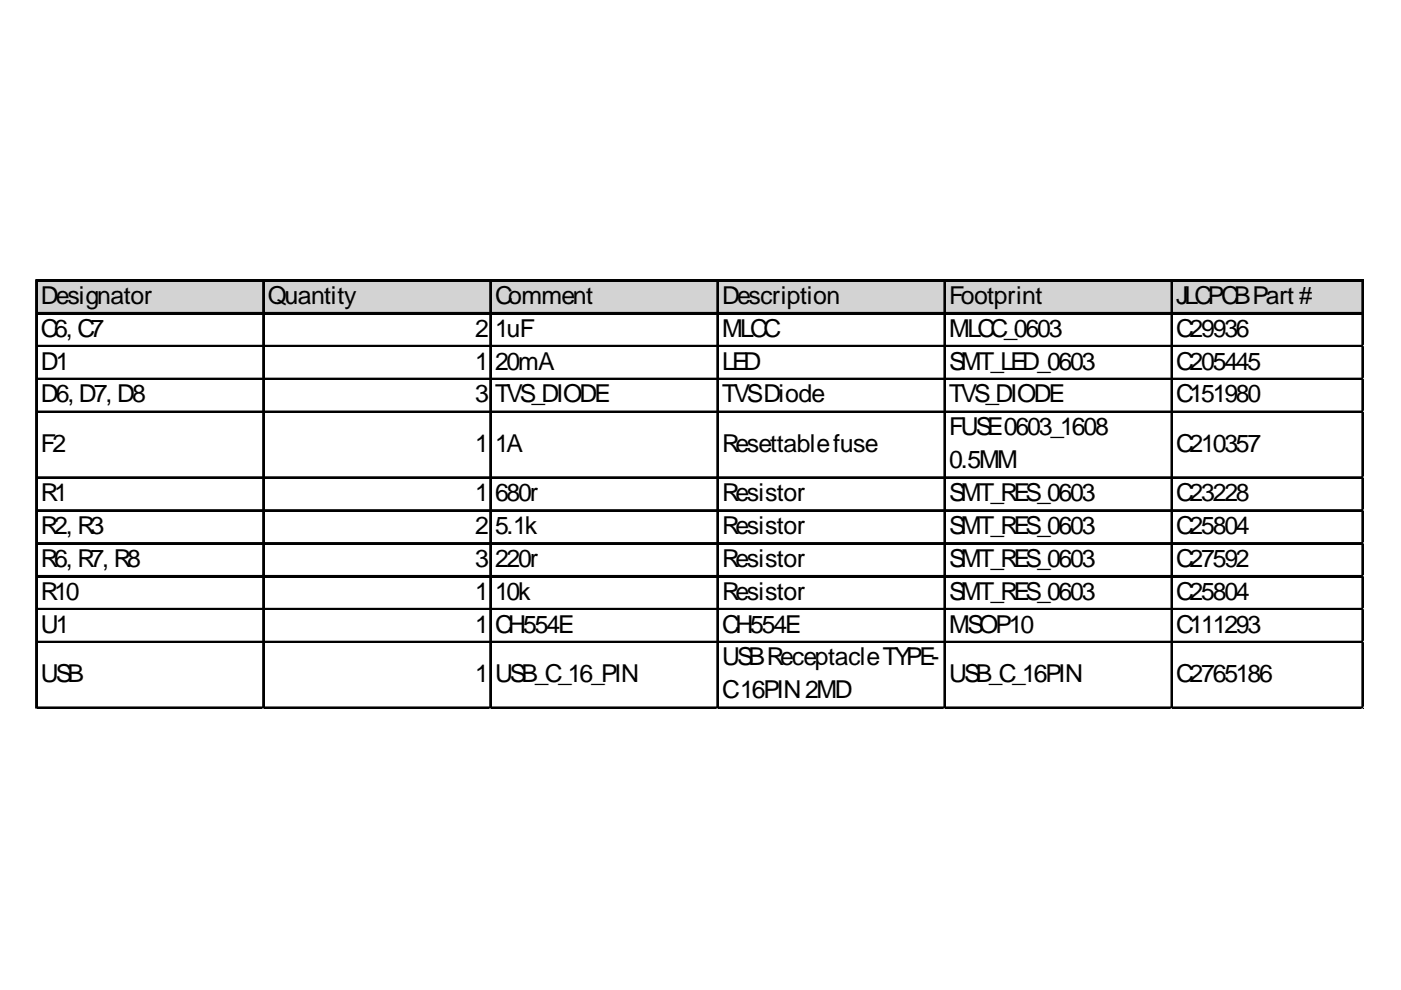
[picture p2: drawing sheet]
<svg xmlns="http://www.w3.org/2000/svg" width="297mm" height="210mm" viewBox="0 0 297 210" stroke-linecap="round" stroke-linejoin="round" font-family="sans-serif">
<defs><g id="words">
<g font-size="5.2">
<text x="8.7" y="64.4">Designator</text>
<text x="56.8" y="64.4">Quantity</text>
<text x="105" y="64.4">Comment</text>
<text x="153.1" y="64.4">Description</text>
<text x="201.2" y="64.4">Footprint</text>
<text x="249.4" y="64.4">JLCPCBPart #</text>
<text x="8.7" y="71.4">C6, C7</text>
<text x="100.8" y="71.4">2</text>
<text x="105" y="71.4">1uF</text>
<text x="153.1" y="71.4">MLCC</text>
<text x="201.2" y="71.4">MLCC_0603</text>
<text x="249.4" y="71.4">C29936</text>
<text x="8.7" y="78.4">D1</text>
<text x="100.8" y="78.4">1</text>
<text x="105" y="78.4">20mA</text>
<text x="153.1" y="78.4">LED</text>
<text x="201.2" y="78.4">SMT_LED_0603</text>
<text x="249.4" y="78.4">C205445</text>
<text x="8.7" y="85.3">D6, D7, D8</text>
<text x="100.8" y="85.3">3</text>
<text x="105" y="85.3">TVS_DIODE</text>
<text x="153.1" y="85.3">TVSDiode</text>
<text x="201.2" y="85.3">TVS_DIODE</text>
<text x="249.4" y="85.3">C151980</text>
<text x="8.7" y="95.8">F2</text>
<text x="100.8" y="95.8">1</text>
<text x="105" y="95.8">1A</text>
<text x="153.1" y="95.8">Resettablefuse</text>
<text x="201.2" y="92.3">FUSE0603_1608</text>
<text x="249.4" y="95.8">C210357</text>
<text x="201.2" y="99.3">0.5MM</text>
<text x="8.7" y="106.2">R1</text>
<text x="100.8" y="106.2">1</text>
<text x="105" y="106.2">680r</text>
<text x="153.1" y="106.2">Resistor</text>
<text x="201.2" y="106.2">SMT_RES_0603</text>
<text x="249.4" y="106.2">C23228</text>
<text x="8.7" y="113.2">R2, R3</text>
<text x="100.8" y="113.2">2</text>
<text x="105" y="113.2">5.1k</text>
<text x="153.1" y="113.2">Resistor</text>
<text x="201.2" y="113.2">SMT_RES_0603</text>
<text x="249.4" y="113.2">C25804</text>
<text x="8.7" y="120.2">R6, R7, R8</text>
<text x="100.8" y="120.2">3</text>
<text x="105" y="120.2">220r</text>
<text x="153.1" y="120.2">Resistor</text>
<text x="201.2" y="120.2">SMT_RES_0603</text>
<text x="249.4" y="120.2">C27592</text>
<text x="8.7" y="127.2">R10</text>
<text x="100.8" y="127.2">1</text>
<text x="105" y="127.2">10k</text>
<text x="153.1" y="127.2">Resistor</text>
<text x="201.2" y="127.2">SMT_RES_0603</text>
<text x="249.4" y="127.2">C25804</text>
<text x="8.7" y="134.1">U1</text>
<text x="100.8" y="134.1">1</text>
<text x="105" y="134.1">CH554E</text>
<text x="153.1" y="134.1">CH554E</text>
<text x="201.2" y="134.1">MSOP10</text>
<text x="249.4" y="134.1">C111293</text>
<text x="153.1" y="141.1">USBReceptacleTYPE-</text>
<text x="8.7" y="144.6">USB</text>
<text x="100.8" y="144.6">1</text>
<text x="105" y="144.6">USB_C_16_PIN</text>
<text x="153.1" y="148.1">C16PIN2MD</text>
<text x="201.2" y="144.6">USB_C_16PIN</text>
<text x="249.4" y="144.6">C2765186</text>
</g>
</g></defs>
<path d="M7.9 59.6h281.3v7h-281.3z" fill="#d3d3d3"/>
<g fill="none" stroke="#000" stroke-width=".35">
<path d="M7.6 59.3v91M7.8 59.3v91M8 59.3h281.2M8 59.5h281.2M55.8 59.7v90.6M55.9 59.7v90.6M103.9 59.7v90.6M104.1 59.7v90.6M152 59.7v90.6M152.2 59.7v90.6M200.2 59.7v90.6M200.4 59.7v90.6"/>
<path d="M248.3 59.7v90.6M248.5 59.7v90.6M288.8 59.7v90.6M289 59.7v90.6M8 66.3h281.2M8 66.5h281.2M8 73.3h281.2M8 73.4h281.2M8 80.2h281.2M8 80.4h281.2M8 87.2h281.2M8 87.4h281.2"/>
<path d="M8 101.2h281.2M8 101.3h281.2M8 108.1h281.2M8 108.3h281.2M8 115.1h281.2M8 115.3h281.2M8 122.1h281.2M8 122.2h281.2M8 129h281.2M8 129.2h281.2M8 136h281.2M8 136.2h281.2"/>
<path d="M8 150h281.2M8 150.1h281.2"/>
</g>
<path d="M7.6 150.3v.1" fill="none" stroke="#e0e0e0" stroke-width=".35"/>
<path d="M7.6 150.3l.4 .1z" fill="#e0e0e0"/>
<path d="M55.8 150.3v.1" fill="none" stroke="#e0e0e0" stroke-width=".35"/>
<path d="M55.8 150.3l.3 .1z" fill="#e0e0e0"/>
<path d="M103.9 150.3v.1" fill="none" stroke="#e0e0e0" stroke-width=".35"/>
<path d="M103.9 150.3l.4 .1z" fill="#e0e0e0"/>
<path d="M152 150.3v.1" fill="none" stroke="#e0e0e0" stroke-width=".35"/>
<path d="M152 150.3l.4 .1z" fill="#e0e0e0"/>
<path d="M200.2 150.3v.1" fill="none" stroke="#e0e0e0" stroke-width=".35"/>
<path d="M200.2 150.3l.3 .1z" fill="#e0e0e0"/>
<path d="M248.3 150.3v.1" fill="none" stroke="#e0e0e0" stroke-width=".35"/>
<path d="M248.3 150.3l.4 .1z" fill="#e0e0e0"/>
<path d="M288.8 150.3v.1" fill="none" stroke="#e0e0e0" stroke-width=".35"/>
<path d="M288.8 150.3l.4 .1z" fill="#e0e0e0"/>
<path d="M289.2 73.3h.1" fill="none" stroke="#e0e0e0" stroke-width=".35"/>
<path d="M289.2 73.3v.3z" fill="#e0e0e0"/>
<path d="M289.2 80.2h.1" fill="none" stroke="#e0e0e0" stroke-width=".35"/>
<path d="M289.2 80.2v.4z" fill="#e0e0e0"/>
<path d="M289.2 87.2h.1" fill="none" stroke="#e0e0e0" stroke-width=".35"/>
<path d="M289.2 87.2v.4z" fill="#e0e0e0"/>
<path d="M289.2 101.2h.1" fill="none" stroke="#e0e0e0" stroke-width=".35"/>
<path d="M289.2 101.2v.3z" fill="#e0e0e0"/>
<path d="M289.2 108.1h.1" fill="none" stroke="#e0e0e0" stroke-width=".35"/>
<path d="M289.2 108.1v.4z" fill="#e0e0e0"/>
<path d="M289.2 115.1h.1" fill="none" stroke="#e0e0e0" stroke-width=".35"/>
<path d="M289.2 115.1v.3z" fill="#e0e0e0"/>
<path d="M289.2 122.1h.1" fill="none" stroke="#e0e0e0" stroke-width=".35"/>
<path d="M289.2 122.1v.3z" fill="#e0e0e0"/>
<path d="M289.2 129h.1" fill="none" stroke="#e0e0e0" stroke-width=".35"/>
<path d="M289.2 129v.4z" fill="#e0e0e0"/>
<path d="M289.2 136h.1" fill="none" stroke="#e0e0e0" stroke-width=".35"/>
<path d="M289.2 136v.4z" fill="#e0e0e0"/>
<path d="M289.2 150h.1" fill="none" stroke="#e0e0e0" stroke-width=".35"/>
<path d="M289.2 150v.3z" fill="#e0e0e0"/>
<use href="#words"/>
</svg>
